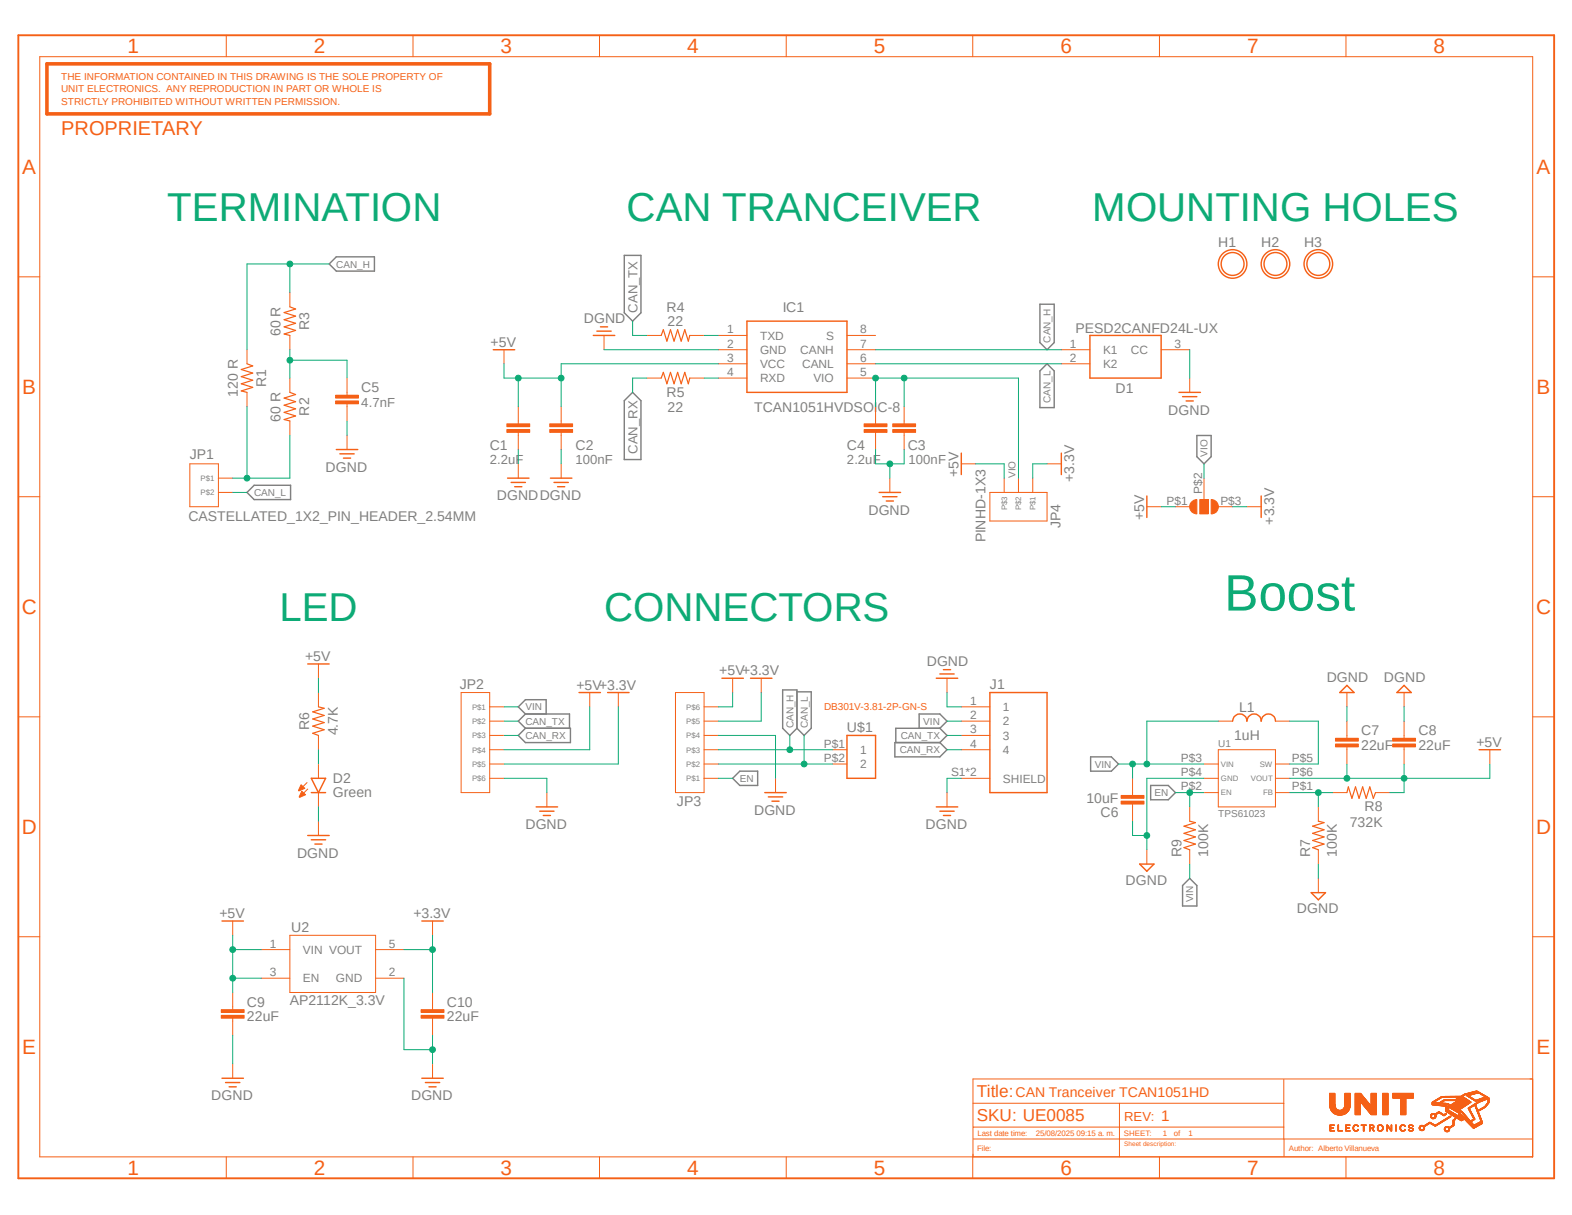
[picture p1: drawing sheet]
<svg xmlns="http://www.w3.org/2000/svg" width="279mm" height="216mm" viewBox="0 0 279 216" stroke-linecap="round" stroke-linejoin="round" font-family="sans-serif">
<defs><g id="words">
<text font-size="9.1" fill="#0dab76" x="217.6" y="108.5">Boost</text>
<g font-size="7.2" fill="#0dab76">
<text x="29.7" y="39.3">TERMINATION</text>
<text x="111.3" y="39.3">CAN TRANCEIVER</text>
<text x="194.1" y="39.3">MOUNTING HOLES</text>
<text x="49.7" y="110.4">LED</text>
<text x="107.4" y="110.4">CONNECTORS</text>
</g>
<g font-size="3.7" fill="#f56016">
<text x="22.6" y="9.5">1</text>
<text x="55.8" y="9.5">2</text>
<text x="89" y="9.5">3</text>
<text x="122.1" y="9.5">4</text>
<text x="155.3" y="9.5">5</text>
<text x="188.5" y="9.5">6</text>
<text x="221.7" y="9.5">7</text>
<text x="254.8" y="9.5">8</text>
<text x="3.9" y="30.9">A</text>
<text x="273.1" y="30.9">A</text>
<text x="3.9" y="70">B</text>
<text x="273.1" y="70">B</text>
<text x="3.9" y="109.1">C</text>
<text x="273" y="109.1">C</text>
<text x="3.9" y="148.3">D</text>
<text x="273" y="148.3">D</text>
<text x="3.9" y="187.3">E</text>
<text x="273.1" y="187.3">E</text>
<text x="22.6" y="208.8">1</text>
<text x="55.8" y="208.8">2</text>
<text x="89" y="208.8">3</text>
<text x="122.1" y="208.8">4</text>
<text x="155.3" y="208.8">5</text>
<text x="188.5" y="208.8">6</text>
<text x="221.7" y="208.8">7</text>
<text x="254.8" y="208.8">8</text>
</g>
<text font-size="3.6" fill="#f56016" x="10.9" y="24">PROPRIETARY</text>
<g font-size="3" fill="#f56016">
<text x="173.6" y="195">Title:</text>
<text x="173.6" y="199.2">SKU: UE0085</text>
</g>
<text font-size="2.7" fill="#f56016" x="206.4" y="199.2">1</text>
<g font-size="2.5" fill="#808080">
<text x="216.5" y="43.9">H1</text>
<text x="224.2" y="43.9">H2</text>
<text x="231.8" y="43.9">H3</text>
<text x="49.9" y="59.7" transform="rotate(-90 49.9 59.7)">60 R</text>
<text x="54.9" y="58.7" transform="rotate(-90 54.9 58.7)">R3</text>
<text x="103.8" y="57.4">DGND</text>
<text x="118.5" y="55.4">R4</text>
<text x="118.7" y="58">22</text>
<text x="139.1" y="55.4">IC1</text>
<text x="191.2" y="59.2">PESD2CANFD24L-UX</text>
<text x="87.2" y="61.6">+5V</text>
<text x="42.2" y="70.5" transform="rotate(-90 42.2 70.5)">120 R</text>
<text x="47.3" y="68.8" transform="rotate(-90 47.3 68.8)">R1</text>
<text x="64.2" y="69.7">C5</text>
<text x="118.5" y="70.6">R5</text>
<text x="198.3" y="69.9">D1</text>
<text x="49.9" y="74.9" transform="rotate(-90 49.9 74.9)">60 R</text>
<text x="54.9" y="73.9" transform="rotate(-90 54.9 73.9)">R2</text>
<text x="118.7" y="73.2">22</text>
<text x="134" y="73.2">TCAN1051HVDSOIC-8</text>
<text x="207.6" y="73.7">DGND</text>
<text x="33.7" y="81.5">JP1</text>
<text x="57.9" y="83.8">DGND</text>
<text x="87" y="79.9">C1</text>
<text x="102.3" y="79.9">C2</text>
<text x="150.5" y="79.9">C4</text>
<text x="161.3" y="79.9">C3</text>
<text x="88.3" y="88.9">DGNDDGND</text>
<text x="170.4" y="84.8" transform="rotate(-90 170.4 84.8)">+5V</text>
<text x="190.9" y="85.6" transform="rotate(-90 190.9 85.6)">+3.3V</text>
<text x="33.5" y="92.6">CASTELLATED_1X2_PIN_HEADER_2.54MM</text>
<text x="154.3" y="91.4">DGND</text>
<text x="188.5" y="93.9" transform="rotate(-90 188.5 93.9)">JP4</text>
<text x="203.4" y="92.4" transform="rotate(-90 203.4 92.4)">+5V</text>
<text x="226.4" y="93.2" transform="rotate(-90 226.4 93.2)">+3.3V</text>
<text x="175.2" y="96.4" transform="rotate(-90 175.2 96.4)">PINHD-1X3</text>
<text x="54.2" y="117.5">+5V</text>
<text x="164.7" y="118.4">DGND</text>
<text x="81.7" y="122.4">JP2</text>
<text x="102.4" y="122.6">+5V+3.3V</text>
<text x="127.8" y="120">+5V+3.3V</text>
<text x="175.9" y="122.4">J1</text>
<text x="235.8" y="121.2">DGND</text>
<text x="246" y="121.2">DGND</text>
<text x="54.9" y="129.8" transform="rotate(-90 54.9 129.8)">R6</text>
<text x="60" y="130.7" transform="rotate(-90 60 130.7)">4.7K</text>
<text x="150.5" y="130">U$1</text>
<text x="219.3" y="131.6">1uH</text>
<text x="220.2" y="126.5">L1</text>
<text x="241.9" y="130.7">C7</text>
<text x="252.1" y="130.7">C8</text>
<text x="241.9" y="133.2">22uF</text>
<text x="252.1" y="133.2">22uF</text>
<text x="262.4" y="132.7">+5V</text>
<text x="59.1" y="141.6">Green</text>
<text x="59.1" y="139.1">D2</text>
<text x="120.3" y="143.3">JP3</text>
<text x="193.1" y="142.6">10uF</text>
<text x="93.4" y="147.3">DGND</text>
<text x="134" y="144.8">DGND</text>
<text x="164.5" y="147.3">DGND</text>
<text x="195.6" y="145.2">C6</text>
<text x="239.9" y="146.9">732K</text>
<text x="242.5" y="144.1">R8</text>
<text x="52.8" y="152.4">DGND</text>
<text x="210" y="152.3" transform="rotate(-90 210 152.3)">R9</text>
<text x="214.8" y="152.3" transform="rotate(-90 214.8 152.3)">100K</text>
<text x="232.8" y="152.3" transform="rotate(-90 232.8 152.3)">R7</text>
<text x="237.6" y="152.3" transform="rotate(-90 237.6 152.3)">100K</text>
<text x="200.1" y="157.2">DGND</text>
<text x="39" y="163.2">+5V</text>
<text x="51.8" y="165.7">U2</text>
<text x="73.5" y="163.2">+3.3V</text>
<text x="230.5" y="162.3">DGND</text>
<text x="43.9" y="178.9">C9</text>
<text x="51.5" y="178.6">AP2112K_3.3V</text>
<text x="79.4" y="178.9">C10</text>
<text x="43.9" y="181.4">22uF</text>
<text x="79.4" y="181.4">22uF</text>
<text x="37.5" y="195.5">DGND</text>
<text x="73.1" y="195.5">DGND</text>
</g>
<text font-size="2.5" fill="#f56016" x="180.5" y="194.9">CAN Tranceiver TCAN1051HD</text>
<g font-size="2.3" fill="#808080">
<text x="113.3" y="55.6" transform="rotate(-90 113.3 55.6)">CAN_TX</text>
<text x="64.2" y="72.3">4.7nF</text>
<text x="87" y="82.4">2.2uF</text>
<text x="102.3" y="82.4">100nF</text>
<text x="113.3" y="80.6" transform="rotate(-90 113.3 80.6)">CAN_RX</text>
<text x="150.5" y="82.4">2.2uF</text>
<text x="161.5" y="82.4">100nF</text>
</g>
<text font-size="2.3" fill="#f56016" x="199.8" y="199.1">REV:</text>
<g font-size="2.1" fill="#808080">
<text x="129.2" y="59.2">1</text>
<text x="152.9" y="59.2">8</text>
<text x="129.2" y="61.8">2</text>
<text x="129.2" y="64.3">3</text>
<text x="135.1" y="60.4">TXD</text>
<text x="135.1" y="62.9">GND</text>
<text x="135.1" y="65.4">VCC</text>
<text x="142.2" y="62.9">CANH</text>
<text x="142.6" y="65.4">CANL</text>
<text x="146.8" y="60.4">S</text>
<text x="152.9" y="61.8">7</text>
<text x="152.9" y="64.3">6</text>
<text x="190.2" y="61.8">1</text>
<text x="190.2" y="64.3">2</text>
<text x="196" y="62.9">K1</text>
<text x="196" y="65.4">K2</text>
<text x="201" y="62.9">CC</text>
<text x="208.7" y="61.8">3</text>
<text x="129.2" y="66.8">4</text>
<text x="135.1" y="67.9">RXD</text>
<text x="144.6" y="67.9">VIO</text>
<text x="152.9" y="66.8">5</text>
<text x="207.3" y="89.7">P$1</text>
<text x="213.7" y="87.7" transform="rotate(-90 213.7 87.7)">P$2</text>
<text x="216.9" y="89.7">P$3</text>
<text x="172.4" y="125.2">1</text>
<text x="172.4" y="127.8">2</text>
<text x="172.4" y="130.3">3</text>
<text x="178.3" y="126.4">1</text>
<text x="178.3" y="128.9">2</text>
<text x="178.3" y="131.4">3</text>
<text x="146.4" y="132.8">P$1</text>
<text x="146.4" y="135.4">P$2</text>
<text x="152.9" y="134">1</text>
<text x="152.9" y="136.5">2</text>
<text x="169" y="137.9">S1*2</text>
<text x="172.4" y="132.8">4</text>
<text x="178.3" y="134">4</text>
<text x="209.9" y="135.4">P$3</text>
<text x="209.9" y="137.9">P$4</text>
<text x="229.6" y="137.9">P$6</text>
<text x="229.6" y="135.4">P$5</text>
<text x="178.3" y="139.1">SHIELD</text>
<text x="209.9" y="140.5">P$2</text>
<text x="229.6" y="140.5">P$1</text>
<text x="48" y="168.4">1</text>
<text x="48" y="173.5">3</text>
<text x="53.8" y="169.5">VIN VOUT</text>
<text x="69.1" y="168.4">5</text>
<text x="69.1" y="173.5">2</text>
<text x="53.8" y="174.6">EN</text>
<text x="59.7" y="174.6">GND</text>
</g>
<g font-size="1.8" fill="#f56016">
<text x="10.9" y="14.1">THE INFORMATION CONTAINED IN THIS DRAWING IS THE SOLE PROPERTY OF</text>
<text x="10.9" y="16.4">UNIT ELECTRONICS. ANY REPRODUCTION IN PART OR WHOLE IS</text>
<text x="10.9" y="18.7">STRICTLY PROHIBITED WITHOUT WRITTEN PERMISSION.</text>
<text x="146.5" y="126.2">DB301V-3.81-2P-GN-S</text>
</g>
<g font-size="1.8" fill="#808080">
<text x="59.8" y="47.5">CAN_H</text>
<text x="186.7" y="60.9" transform="rotate(-90 186.7 60.9)">CAN_H</text>
<text x="186.7" y="71.6" transform="rotate(-90 186.7 71.6)">CAN_L</text>
<text x="214.6" y="81.2" transform="rotate(-90 214.6 81.2)">VIO</text>
<text x="45.2" y="88.1">CAN_L</text>
<text x="180.5" y="85" transform="rotate(-90 180.5 85)">VIO</text>
<text x="93.4" y="128.8">CAN_TX</text>
<text x="93.4" y="131.3">CAN_RX</text>
<text x="93.4" y="126.2">VIN</text>
<text x="141" y="129.4" transform="rotate(-90 141 129.4)">CAN_H</text>
<text x="143.6" y="129.4" transform="rotate(-90 143.6 129.4)">CAN_L</text>
<text x="160.1" y="131.3">CAN_TX</text>
<text x="164.1" y="128.8">VIN</text>
<text x="159.9" y="133.9">CAN_RX</text>
<text x="194.6" y="136.4">VIN</text>
<text x="216.5" y="132.7">U1</text>
<text x="131.5" y="138.9">EN</text>
<text x="205.2" y="141.5">EN</text>
<text x="216.5" y="145.2">TPS61023</text>
<text x="212.1" y="160.3" transform="rotate(-90 212.1 160.3)">VIN</text>
</g>
<g font-size="1.4" fill="#808080">
<text x="35.6" y="85.5">P$1</text>
<text x="35.6" y="88">P$2</text>
<text x="179" y="90.7" transform="rotate(-90 179 90.7)">P$3</text>
<text x="181.5" y="90.7" transform="rotate(-90 181.5 90.7)">P$2</text>
<text x="184.1" y="90.7" transform="rotate(-90 184.1 90.7)">P$1</text>
<text x="83.9" y="126.1">P$1</text>
<text x="83.9" y="128.6">P$2</text>
<text x="83.9" y="131.2">P$3</text>
<text x="122" y="131.2">P$4</text>
<text x="122" y="128.6">P$5</text>
<text x="122" y="126.1">P$6</text>
<text x="83.9" y="133.7">P$4</text>
<text x="83.9" y="136.3">P$5</text>
<text x="122" y="136.3">P$2</text>
<text x="122" y="133.7">P$3</text>
<text x="217" y="136.3">VIN</text>
<text x="223.9" y="136.3">SW</text>
<text x="83.9" y="138.8">P$6</text>
<text x="122" y="138.8">P$1</text>
<text x="217" y="138.8">GND</text>
<text x="217" y="141.3">EN</text>
<text x="222.3" y="138.8">VOUT</text>
<text x="224.5" y="141.3">FB</text>
</g>
<g font-size="1.4" fill="#f56016">
<text x="173.7" y="201.9">Last date time:</text>
<text x="184.1" y="201.9">25/08/2025 09:15 a. m.</text>
<text x="199.8" y="201.8">SHEET:</text>
<text x="206.7" y="201.9">1</text>
<text x="208.7" y="201.9">of</text>
<text x="211.2" y="201.9">1</text>
<text x="173.6" y="204.6">File:</text>
<text x="229.1" y="204.5">Author: Alberto Villanueva</text>
</g>
<text font-size="1.1" fill="#f56016" x="199.8" y="203.7">Sheet description:</text>
</g></defs>
<path d="M2.8 5.9l273.8 204M276.6 5.9l-273.8 204" fill="none" stroke="#fff" stroke-width=".18"/>
<g fill="none" stroke="#808080" stroke-width=".25">
<path d="M58.5 46.9l1.3-1.3h6.7v2.6h-6.7zM111 45.4h2.9v10.2l-1.5 1.5-1.4-1.5zM184.8 54.1h2.6v6.8l-1.3 1.2-1.3-1.2zM112.4 69.7l1.5 1.5v10.5h-2.9v-10.5zM186.1 64.6l1.3 1.3v6.5h-2.6v-6.5zM212.7 77.4h2.6v3.8l-1.3 1.2-1.3-1.2zM43.9 87.5l1.3-1.3h6.4v2.6h-6.4zM93.4 129.4h8v2.6h-8l-1.3-1.3zM93.4 126.9l-1.3 1.2 1.3 1.3M93.4 126.9h7.8v2.5M93.4 126.9l-1.3-1.3 1.3-1.3h3.7v2.6M131.5 137h3.2v2.6h-3.2l-1.3-1.3z"/>
<path d="M139.1 122.6h2.5v6.8l-1.2 1.3-1.3-1.3zM141.6 122.9h2.6v6.5l-1.3 1.3-1.3-1.3M159 132h8l1.3 1.2-1.3 1.3h-8zM163.4 129.4v-2.5h3.6l1.3 1.2-1.3 1.3M167 129.4l1.3 1.3-1.3 1.3M167 129.4h-7.8v2.6M193.8 134.5h3.7l1.3 1.3-1.3 1.2h-3.7zM204.5 139.6h3.1l1.3 1.2-1.3 1.3h-3.1zM211.5 156.1l1.2 1.3v3.6h-2.5v-3.6z"/>
</g>
<path d="M132.8 57.1h17.7v12.6h-17.7z" fill="none" stroke="#f56016" stroke-width=".25"/>
<path d="M127.7 59.6h5.1M150.5 59.6h5.1M127.7 62.1h5.1M127.7 64.6h5.1M127.7 67.2h5.1M150.5 62.1h5.1M150.5 64.6h5.1M150.5 67.2h5.1" fill="none" stroke="#f56016" stroke-width=".18"/>
<path d="M97.7 76.3h4.1v.5h-4.1z" fill-rule="evenodd" fill="#f56016"/>
<path d="M97.7 76.3h4.1v.5h-4.1z" fill="none" stroke="#f56016" stroke-width=".18"/>
<path d="M97.7 75.3h4.1v.5h-4.1z" fill-rule="evenodd" fill="#f56016"/>
<path d="M97.7 75.3h4.1v.5h-4.1zM99.7 72.3v3M99.7 76.8v3.1" fill="none" stroke="#f56016" stroke-width=".18"/>
<path d="M153.6 76.3h4v.5h-4z" fill-rule="evenodd" fill="#f56016"/>
<path d="M153.6 76.3h4v.5h-4z" fill="none" stroke="#f56016" stroke-width=".18"/>
<path d="M153.6 75.3h4v.5h-4z" fill-rule="evenodd" fill="#f56016"/>
<path d="M153.6 75.3h4v.5h-4zM155.6 72.3v3M155.6 76.8v3.1" fill="none" stroke="#f56016" stroke-width=".18"/>
<path d="M90.1 76.3h4v.5h-4z" fill-rule="evenodd" fill="#f56016"/>
<path d="M90.1 76.3h4v.5h-4z" fill="none" stroke="#f56016" stroke-width=".18"/>
<path d="M90.1 75.3h4v.5h-4z" fill-rule="evenodd" fill="#f56016"/>
<path d="M90.1 75.3h4v.5h-4zM92.1 72.3v3M92.1 76.8v3.1" fill="none" stroke="#f56016" stroke-width=".18"/>
<path d="M158.7 76.3h4v.5h-4z" fill-rule="evenodd" fill="#f56016"/>
<path d="M158.7 76.3h4v.5h-4z" fill="none" stroke="#f56016" stroke-width=".18"/>
<path d="M158.7 75.3h4v.5h-4z" fill-rule="evenodd" fill="#f56016"/>
<g fill="none" stroke="#f56016" stroke-width=".18">
<path d="M51.5 52v2.5M51.5 59.6v2.5M43.9 62.1v2.5M43.9 69.7v2.6M51.5 67.2v2.5M51.5 74.8v2.5M89.6 62.1v2.5M158.7 75.3h4v.5h-4zM160.7 72.3v3M160.7 76.8v3.1M188.6 62.1h5.1M188.6 64.6h5.1"/>
<path d="M206.4 62.1h5.1M33.7 82.4h5.1v7.6h-5.1zM38.8 85h2.6M38.8 87.5h2.6"/>
</g>
<path d="M193.7 59.6h12.7v7.6h-12.7zM87.7 62.1h3.8" fill="none" stroke="#f56016" stroke-width=".25"/>
<path d="M51.5 54.5l1 .4-2 .6 2 .7-2 .6 2 .6-2 .7 2 .6-2 .7 1 .2M43.9 64.6l1 .4-2 .7 2 .6-2 .6 2 .7-2 .6 2 .6-2 .7 1 .2M51.5 69.7l1 .4-2 .6 2 .7-2 .6 2 .6-2 .7 2 .6-2 .6 1 .3" fill="none" stroke="#f56016" stroke-width=".21"/>
<path d="M59.6 71.2h4.1v.6h-4.1z" fill-rule="evenodd" fill="#f56016"/>
<path d="M59.6 71.2h4.1v.6h-4.1z" fill="none" stroke="#f56016" stroke-width=".18"/>
<path d="M59.6 70.2h4.1v.5h-4.1z" fill-rule="evenodd" fill="#f56016"/>
<g fill="none" stroke="#f56016" stroke-width=".18">
<path d="M7.1 10.1h265.3v195.5h-265.3zM40.2 6.3v3.8M73.4 6.3v3.8M106.6 6.3v3.8M139.7 6.3v3.8M172.9 6.3v3.8M206.1 6.3v3.8M239.2 6.3v3.8M3.3 49.2h3.8M107.4 59.6v2.5M115 59.6h2.5M122.6 59.6h2.5"/>
<path d="M272.4 49.2h3.8M59.6 70.2h4.1v.5h-4.1zM61.7 67.2v3M61.7 71.8v3M61.7 77.3v2.6M115 67.2h2.5M122.6 67.2h2.5M211.5 67.2v2.5M3.3 88.3h3.8M92.1 82.4v2.6M99.7 82.4v2.6M158.2 85v2.5"/>
<path d="M186.1 82.4h2.5M272.4 88.3h3.8M3.3 127.4h3.8M54.6 139.1l-1.4 1.4M56.6 135.8v2.5M82 123.1h5v17.7h-5zM87 125.6h2.6M87 128.1h2.6M87 130.7h2.6M87 133.2h2.6M87 138.3h2.6M87 135.8h2.6"/>
<path d="M104.8 123.1v2.5M109.9 123.1v2.5M120.1 123.1h5v17.7h-5zM125.1 125.6h2.6M125.1 128.1h2.6M125.1 130.7h2.6M125.1 133.2h2.6M125.1 138.3h2.6M125.1 135.8h2.6M130.2 120.5v2.6M135.3 120.5v2.6M137.8 138.3v2.5"/>
<path d="M148 133.2h2.5M148 135.8h2.5M168.3 120.5v2.6M170.9 125.6h5M170.9 128.1h5M170.9 130.7h5M170.9 133.2h5M170.9 138.3h5M272.4 127.4h3.8M54.7 140.2l-1.4 1.4M56.6 140.8v2.6M97.2 140.8v2.6"/>
<path d="M168.3 140.8v2.6M3.3 166.5h3.8M272.4 166.5h3.8M172.9 196h55.3M199 196v9.6M228.2 191.8v10.6M236.3 196h.9M236.3 196.2h.9M236.3 196.1h.9M236.3 195.9h.9M236.3 195.8h.9M236.3 195.7h.9"/>
<path d="M236.3 195.6h.9M236.3 195.5h.9M236.3 195.4h.9M236.3 195.3h.9M236.3 195.2h.9M236.3 195.1h.9M236.3 195h.9M236.3 194.9h.9M236.3 194.8h.9M236.3 194.7h.9M236.3 194.6h.9M236.3 194.5h.9"/>
<path d="M236.3 194.4h.9M236.3 194.3h.9M236.3 196.6h1M236.3 196.5h1M236.3 196.4h1M236.3 196.3h1M236.4 200h.8M236.4 199.9h.8M236.4 196.8h1M236.4 196.7h1M236.4 196.7h.9M236.4 197h1.1"/>
<path d="M236.4 196.9h1M236.5 197.1h1M236.5 197h1M236.5 197.1h1.2M236.5 197.1h1.1M236.6 197.3h1.4M236.6 197.2h1.2M236.6 197.2h1.1M236.6 197.4h3.1M236.6 197.3h3.1M236.6 197.4h3M236.7 197.4h2.9"/>
<path d="M236.7 197.5h2.9M236.8 197.6h2.7M236.9 197.7h2.5M237 197.8h2.3M237.1 197.9h2.1M237.2 197.9h1.9M237.2 198h1.9M237.3 198h1.7M237.4 198h1.5M237.5 198.1h1.3M237.7 198.1h.9M237.8 200h.1"/>
<path d="M237.8 199.9h.1M237.9 198.2h.5M238.3 197.3h.1M238.3 197.3h1.4M238.5 197.2h1.3M238.6 197.2h1.2M238.6 197.1h1.2M238.7 197.1h1.1M238.8 197h1.1M238.8 196.9h1.1M238.9 196.9h1M238.9 196.8h1"/>
<path d="M239 196.7h.9M239 196.6h1M239 196.5h1M239.1 196h.9M239.1 196.5h.9M239.1 196.4h.9M239.1 196.3h.9M239.1 196.2h.9M239.1 196.1h.9M239.1 195.9h.9M239.1 195.8h.9M239.1 195.7h.9"/>
<path d="M239.1 195.6h.9M239.1 195.5h.9M239.1 195.4h.9M239.1 195.3h.9M239.1 195.2h.9M239.1 195.1h.9M239.1 195h.9M239.1 194.9h.9M239.1 194.8h.9M239.1 194.7h.9M239.1 194.6h.9M239.1 194.5h.9"/>
<path d="M239.1 194.4h.9M239.1 194.3h.9M239.2 200h.7M239.2 199.9h.7M240.6 200h.3M240.7 199.9h.6M240.8 199.9h.4M240.9 196h.9M240.9 198.1h.9M240.9 198h.9M240.9 197.9h.9M240.9 197.8h.9"/>
<path d="M240.9 197.7h.9M240.9 197.6h.9M240.9 197.5h.9M240.9 197.4h.9M240.9 197.3h.9M240.9 197.2h.9M240.9 197.1h.9M240.9 197h.9M240.9 196.9h.9M240.9 196.8h.9M240.9 196.7h.9M240.9 196.6h.9"/>
<path d="M240.9 196.5h.9M240.9 196.4h.9M240.9 196.3h.9M240.9 196.2h.9M240.9 196.1h.9M240.9 195.9h.9M240.9 195.8h2.2M240.9 195.7h2.1M240.9 195.6h2M240.9 195.5h2M240.9 195.5h1.9M240.9 195.4h1.8"/>
<path d="M240.9 195.3h1.8M240.9 195.2h1.7M240.9 195.2h1.6M240.9 195.1h1.6M240.9 195h1.5M240.9 194.9h1.5M240.9 194.9h1.4M240.9 194.8h1.4M240.9 194.7l1.3 .1M240.9 194.7h1.2M240.9 194.6h1.2M240.9 194.5h1.1"/>
<path d="M240.9 194.4h1M240.9 194.3h1M240.9 194.3h.9M241.1 200h.2M241.9 195.9h1.2M241.9 200h.9M241.9 199.9h.9M241.9 196h1.3M241.9 195.9h1.3M242 196h1.2M242 196h1.3M242.1 196.1h1.2"/>
<path d="M242.1 196.2h1.3M242.2 196.3h1.3M242.3 196.3h1.2M242.3 196.4h1.3M242.4 196.5h1.2M242.4 196.4h1.2M242.4 196.5h2.2M242.4 196.6h2.2M242.5 196.7h2.1M242.5 196.6h2.1M242.6 196.7h2M242.6 196.8h2"/>
<path d="M242.7 196.8h1.9M242.7 196.9h1.9M242.8 197h1.8M242.9 197.1h1.7M243 197.2h1.6M243 197.1h1.6M243 197.3h1.6M243.1 197.3h1.5M243.1 197.4h1.5M243.2 197.4h1.4M243.2 197.5h1.4M243.3 197.6h1.3"/>
<path d="M243.3 197.7h1.3M243.4 200h.7M243.4 199.9h.7M243.4 199.9h.6M243.4 197.7h1.2M243.5 197.8h1.1M243.5 197.9h1.1M243.6 197.9h1M243.6 198h1M243.7 198h.9M243.7 196h.9M243.7 198.1h.9"/>
<path d="M243.7 196.5h.9M243.7 196.4h.9M243.7 196.3h.9M243.7 196.2h.9M243.7 196.1h.9M243.7 195.9h.9M243.7 195.8h.9M243.7 195.7h.9M243.7 195.6h.9M243.7 195.5h.9M243.7 195.4h.9M243.7 195.3h.9"/>
<path d="M243.7 195.2h.9M243.7 195.1h.9M243.7 195h.9M243.7 194.9h.9M243.7 194.8h.9M243.7 194.7h.9M243.7 194.6h.9M243.7 194.5h.9M243.7 194.4h.9M243.7 194.3h.9M243.9 199.9h.1M245 200h.2"/>
<path d="M245 199.9h.6M245.1 199.9h.4M245.2 199.9h.1M245.4 199.9h.1M245.4 200h.3M245.7 196h1M245.7 198.1h1M245.7 198h1M245.7 197.9h1M245.7 197.8h1M245.7 197.7h1M245.7 197.6h1"/>
<path d="M245.7 197.5h1M245.7 197.4h1M245.7 197.3h1M245.7 197.2h1M245.7 197.1h1M245.7 197h1M245.7 196.9h1M245.7 196.8h1M245.7 196.7h1M245.7 196.6h1M245.7 196.5h1M245.7 196.4h1"/>
<path d="M245.7 196.3h1M245.7 196.2h1M245.7 196.1h1M245.7 195.9h1M245.7 195.8h1M245.7 195.7h1M245.7 195.6h1M245.7 195.5h1M245.7 195.4h1M245.7 195.3h1M245.7 195.2h1M245.7 195.1h1"/>
<path d="M245.7 195h1M245.7 194.9h1M245.7 194.8h1M245.7 194.7h1M245.7 194.6h1M245.7 194.5h1M245.7 194.4h1M245.7 194.3h1M246.5 200h.2M246.5 199.9h.1M247.3 200h.1M247.3 199.9h.1"/>
<path d="M247.6 195.1h3.6M247.6 195h3.6M247.6 194.9h3.6M247.6 194.8h3.6M247.6 194.7h3.6M247.6 194.6h3.6M247.6 194.5h3.6M247.6 194.4h3.6M247.6 194.3h3.6M248.1 200h.1M248.1 199.9h.1M248.9 196h1"/>
<path d="M248.9 198.1h1M248.9 198h1M248.9 197.9h1M248.9 197.8h1M248.9 197.7h1M248.9 197.6h1M248.9 197.5h1M248.9 197.4h1M248.9 197.3h1M248.9 197.2h1M248.9 197.1h1M248.9 197h1"/>
<path d="M248.9 196.9h1M248.9 196.8h1M248.9 196.7h1M248.9 196.6h1M248.9 196.5h1M248.9 196.4h1M248.9 196.3h1M248.9 196.2h1M248.9 196.1h1M248.9 195.9h1M248.9 195.8h1M248.9 195.7h1"/>
<path d="M248.9 195.6h1M248.9 195.5h1M248.9 195.4h1M248.9 195.3h1M248.9 195.2h1M249 200h.2M249 199.9h.6M249.1 199.9h.5M249.2 199.9h.1M249.4 199.9h.1M249.5 200h.2M250.4 200h.2"/>
<path d="M250.5 199.9h.5M250.6 199.9h.4M250.9 200h.2M252.6 200h.3M252.6 200h.1M252.8 200h.1M253.2 200h.3M253.3 199.9h.3M253.3 199.9h.4M253.4 199.9h.3M253.5 199.8h.3M253.6 199.7h.4"/>
<path d="M253.7 199.7h.3M253.7 199.6h.3M253.8 199.6h.7M253.9 199.6h.5M254 199.5h.3M254.1 199.4h.1M254.3 199.6h.3M254.3 198.4h.1M254.3 198.3h.1M254.3 198.2h.1M254.3 198.2h.2M254.3 198.1h.2"/>
<path d="M254.3 199.7h.3M254.3 198.5h.2M254.3 198.1h.3M254.3 198h.3M254.3 198.6h.3M254.4 198h1M254.4 199.7h.3M254.4 198.7h.7M254.4 198.6h.2M254.5 199.8h.3M254.5 198.7h.6M254.5 197.9h.5"/>
<path d="M254.5 198.8h.5M254.6 196h.1M254.6 196.3h1.6M254.6 196.3h1.2M254.6 196.3h.7M254.6 196.2h.3M254.6 196.2h.1M254.6 196.1h.1M254.6 196h1.9M254.6 196h1.5M254.6 195.9h1M254.6 195.9h.5"/>
<path d="M254.6 197.9h.3M254.6 195.8h.3M254.6 199.9h.4M254.6 198.8h.3M254.6 195.8h.4M254.6 198.8h.1M254.7 199.9h.3M254.7 195.7h.4M254.8 199.9h.6M254.8 200h.6M254.8 198h.5M254.8 198.6h.3"/>
<path d="M254.9 196.4h1.6M254.9 198.1h.3M254.9 195.6h.4M254.9 198.6h.2M255 198.1h.2M255 198.5h.2M255 196l2 .1M255 198.2h.2M255 195.6h.3M255 196.4h.1M255.1 195.5h.3M255.1 198.5h.1"/>
<path d="M255.1 198.4h.1M255.1 198.3h.1M255.1 198.2h.1M255.1 196.4h.1M255.1 195.5h.4M255.2 199.9h.3M255.2 197.9h.3M255.2 195.7h-.4M255.2 195.5h.3M255.2 199.9h.4M255.3 197.8h.3M255.3 196.4h1.7"/>
<path d="M255.3 195.4h.3M255.3 199.8h.4M255.3 196.3h.1M255.3 196l.1 .1M255.4 197.8h.3M255.4 195.4h.3M255.4 199.8h.3M255.4 196.3h.1M255.4 197.7h.7M255.4 195.3h.3M255.4 199.7h.4M255.4 196l.1 .1"/>
<path d="M255.5 197.7h.5M255.5 195.3h.3M255.5 199.7h.4M255.6 197.7h.3M255.6 195.2h.3M255.6 197.6h.3M255.6 196.1h1.7M255.6 199.6h.3M255.7 197.6h.2M255.7 195.2h.2M255.7 199.6h.3M255.7 195.2h.3"/>
<path d="M255.7 196.5h1.4M255.7 199.6h.4M255.7 197.5l.1 .1M255.7 195.9v.1M255.8 195.1h.3M255.8 199.5h.3M255.9 197.8h.3M255.9 195.9h.3M255.9 195.1h.3M255.9 199.5h.3M255.9 195h.3M255.9 199.4h.3"/>
<path d="M256 197.9h.3M256 195.8h.3M256 195h.7M256 199.4h.3M256 197.9h.4M256 196.1h1.4M256.1 195.8h.3M256.1 194.9h3.7M256.1 199.3h.3M256.1 198h.3M256.1 196.5h.1M256.2 196.5h.9"/>
<path d="M256.2 195.7h.3M256.2 199.3h.3M256.2 198h.3M256.2 194.9h3.7M256.3 198.1h.6M256.4 198.1h.5M256.4 195.6h.3M256.4 199.2h.3M256.4 196.2h1.1M256.4 195.6h2.3M256.4 199.1h.4M256.4 196.4h.1"/>
<path d="M256.5 198.2h.3M256.5 196.6h.6M256.5 195.5h2.3M256.5 199.1h.3M256.5 196.2h.1M256.6 195.5h2.2M256.6 199.1h.3M256.6 198.2h.1M256.6 195.7h-.4M256.6 195.5h2.3M256.6 199.2l-.4 .1M256.6 199h.4"/>
<path d="M256.6 198.2v.1M256.7 196.2h.1M256.7 198h.3M256.7 199h.3M256.8 198h.2M256.8 198.9h.3M256.8 198h.3M256.8 194.8h3.2M256.8 198.9h.4M256.9 197.9h.2M256.9 198.8h.4M256.9 197.4l.4 .1"/>
<path d="M256.9 197.4h.2M256.9 197.3h.2M256.9 197.2h.2M256.9 197.1h.2M256.9 197h.2M256.9 196.9h.2M256.9 196.8h.2M256.9 196.7h.2M256.9 196.6h.2M256.9 196l.1 .1M257 197.8l-.1 .1M257 197.5h.3"/>
<path d="M257 196.2h.6M257 198.8h.3M257 198.8h.4M257.1 197.6h.3M257.1 198.7h.3M257.2 197.6h.3M257.2 198.7h.3M257.2 197.7h.4M257.3 196.3h.3M257.3 198.6h.3M257.3 197.7h.3M257.3 197.4h.4"/>
<path d="M257.3 197.4h.3M257.3 197.3h.3M257.3 197.3h.2M257.3 197.2h.2M257.3 197.1h.2M257.3 197h.2M257.3 196.9h.2M257.3 196.8h.2M257.3 196.8h.5M257.3 196.7h.5M257.3 196.7h.4M257.3 196.6h.3"/>
<path d="M257.3 196.6h.2M257.3 196.5h.1M257.3 196.3h.4M257.3 196.5l.1 .1M257.4 197.7h.3M257.4 198.5h.3M257.4 197.8h.4M257.4 197.4l.5 .1M257.4 196.3h.4M257.5 198.5h.3M257.5 197.8h.4M257.5 196.4h.4"/>
<path d="M257.5 198.5h.4M257.6 197.5h.3M257.6 196.8h.3M257.6 196.4h.3M257.6 197.9h.3M257.6 198.4h.3M257.6 197.9h.4M257.6 197.6h.4M257.6 196.8h.4M257.6 196.5h.4M257.7 198.4h.2M257.7 198h.3"/>
<path d="M257.7 197.6h.4M257.7 196.9h.3M257.7 196.5h.4M257.8 198h.3M257.8 197.7h.3M257.8 196.9h.3M257.8 198.3v.1M257.8 196.6h.4M257.9 198h.2M257.9 197.7h.3M257.9 197h.3M257.9 198.1h.4"/>
<path d="M257.9 197.7h.4M257.9 197h.4M257.9 196.6h.4M258 196.3h.4M258 198.1h.3M258 197.8h.3M258 197.1h.4M258 196.7h.4M258 196.3h.3M258.1 198.2h.3M258.1 197.8h.3M258.1 196.3h.3"/>
<path d="M258.1 196.2h.3M258.1 197.1h.3M258.1 196.7h.3M258.1 196.2h.6M258.1 200h.3M258.1 197.9h.4M258.1 197.1h.4M258.1 196.4h.4M258.1 198.2h.4M258.2 196.8h.3M258.2 196.4h.4M258.2 196.1h.5"/>
<path d="M258.2 198.2h.3M258.2 199.9h.2M258.2 197.9h.3M258.2 197.2h.4M258.3 199.9h.1M258.3 198h.4M258.3 196.8h.3M258.3 196.1h.3M258.3 199.8h.1M258.3 199.7h.1M258.3 199.6h.1M258.3 199.5h.1"/>
<path d="M258.3 199.4h.1M258.3 199.3h.1M258.3 199.2h.1M258.3 199.1h.1M258.3 199.1h.2M258.3 199h.3M258.3 198.3h.3M258.3 196h.4M258.3 197.2h.4M258.3 196.5h.4M258.3 198.3l.4 .1M258.4 198h.3"/>
<path d="M258.4 197.3h.3M258.4 196.8h.3M258.4 196.5h.3M258.4 199h.3M258.4 196.9h.3M258.4 196h.3M258.4 198.9h.3M258.4 198h.4M258.4 197.3h.4M258.4 196.6h.5M258.4 196.2h.4M258.4 196h.7"/>
<path d="M258.5 198.1h.4M258.5 196.9h.3M258.5 198.9h.2M258.5 198.4h.3M258.5 197.4h.4M258.5 196.3h.4M258.5 195.9h.5M258.5 198.8h.2M258.5 198.5h.4M258.6 198.1h.3M258.6 197.4h.3M258.6 197h.3"/>
<path d="M258.6 196.3h.4M258.6 198.8h.1M258.6 196.6h.4M258.6 195.9h.3M258.6 198.5h.4M258.7 198.2h.3M258.7 197.4l.4 .1M258.7 197h.3M258.7 196.7h.3M258.7 196.3h.3M258.7 195.8h.3M258.7 195.4h.3"/>
<path d="M258.7 197.1h.4M258.7 198.5h.3M258.7 198.2h.4M258.7 196.4h.4M258.7 198.6h.4M258.8 197.1h.4M258.8 196.7h.3M258.8 195.7h.6M258.8 195.3h.3M258.8 198.2h.3M258.8 197.5h.4M258.8 196.8h.4"/>
<path d="M258.8 196.4h.4M258.8 196h.4M258.8 198.6h.4M258.9 197.6h.3M258.9 197.1h.3M258.9 195.7h.5M258.9 195.3h.3M258.9 198.3h.3M258.9 196h.3M258.9 197.2h.4M258.9 196.8h.4M258.9 196.5h.3"/>
<path d="M258.9 195.2h.3M258.9 198.7h.3M258.9 198.3l.6 .1M259 197.6h.3M259 196.1h.3M259 198.7h.3M259 196.5h.3M259 195.6h.3M259 195.2h.3M259 197.7h.4M259 197.2h.4M259 196.8h.4"/>
<path d="M259 196.6h.5M259 196.1h.4M259 195.6h.7M259 195.2h.4M259 198.8h.4M259.1 197.7h.4M259.1 197.3h.3M259.1 196.9h.3M259.1 196.2h.4M259.1 198.4h.4M259.1 195.5h.5M259.1 198.8h.3"/>
<path d="M259.2 197.7h.3M259.2 197.3h.3M259.2 196.9h.6M259.2 196.2h.3M259.2 195.8h.3M259.2 195.1h.3M259.2 198.8h.3M259.2 198.5h.3M259.2 196.6h.3M259.2 195.5h.3M259.2 197.8h.3M259.2 197.4h.4"/>
<path d="M259.2 197h.6M259.2 196.3h.4M259.2 198.9h.4M259.3 196.7h.3M259.3 196.3h.4M259.3 195.9h.3M259.3 195h.3M259.3 198.5h.2M259.3 198.2h.2M259.3 198.1h.2M259.3 198h.2M259.3 197.9h.2"/>
<path d="M259.3 197.8h.2M259.3 197.4h.4M259.3 197h.4M259.3 195.4h.3M259.3 195h.4M259.3 198.9h.9M259.3 198.3h.2M259.4 197.4l.4 .1M259.4 197.1h.2M259.4 196.7h.3M259.4 195.9h.3M259.4 199h.7"/>
<path d="M259.4 198.6h.1M259.4 196.8h.7M259.4 196.3h.3M259.4 195.4h.7M259.5 196.4h.3M259.5 196h.3M259.5 195.6h.3M259.5 195.3h.5M259.5 199h.6M259.5 198.6v.1M259.5 196.8h.5M259.5 195.7h.4"/>
<path d="M259.5 195.3h.4M259.5 197.5h.4M259.5 197.1h.1M259.5 196.4h.4M259.5 199.1h.5M259.6 196h.3M259.6 196.9h.3M259.6 196.8h.3M259.6 195.2h.3M259.6 199.1h.3M259.6 197.6h.3M259.6 196.5h.3"/>
<path d="M259.7 198.2h.1M259.7 198.1h.1M259.7 196.5h.3M259.7 196.1h.3M259.7 195.7h.3M259.7 195.2h.3M259.7 199.1h.1M259.7 198.9h.1M259.7 198.8h.1M259.7 198.7h.1M259.7 198.6h.1M259.7 198.5h.1"/>
<path d="M259.7 198.4h.4M259.7 198.3h.3M259.7 198.2h.2M259.7 198v.1M259.7 197.6h.3M259.7 196.1h.4M259.7 195.8h.4M259.7 195.2h.4M259.7 199.1l.1 .1M259.8 196.6h.6M259.8 197.7h.3M259.8 197.7h.2"/>
<path d="M259.8 196.7h.3M259.8 196.2h.3M259.8 195.8h.3M259.8 195.4h.3M259.8 195.1h.5M259.8 194.7h.4M259.9 197.8h.2M259.9 196.7h.3M259.9 196.6h.4M259.9 196.2h.3M259.9 195.9h.3M259.9 195.5h.3"/>
<path d="M259.9 198.5h.2M259.9 196.3h.3M259.9 195.9h.4M259.9 195h.4M259.9 194.6h.3M259.9 198.9h.6M259.9 198.5h.3M260 197.9h.2M260 196.3h.3M260 195.5h.3M260 194.6h.3M260 198.8h.5"/>
<path d="M260 198.5h.2M260 196h.3M260 195h.2M260 198.6h.3M260.1 198h.2M260.1 196.3h.6M260.1 194.6h.3M260.1 198.6h.2M260.1 196h.3M260.1 195.6h.3M260.1 194.9v.1M260.1 194.7l-.4 .1"/>
<path d="M260.1 198.8h.3M260.1 198.7h.2M260.1 198.1h.2M260.1 196.4h.5M260.1 195.2h.3M260.1 194.5h.4M260.2 196h.3M260.2 198.1h.2M260.2 196.5h.3M260.2 196.4h.4M260.2 195.6h.3M260.2 195.2h.3"/>
<path d="M260.2 194.5h.4M260.2 198.8h.2M260.2 198.2h.2M260.2 196.1h.4M260.2 195.7h.4M260.3 195.2h.3M260.3 194.4h.6M260.3 198.2h.2M260.3 196.1h.3M260.3 195.3h.3M260.3 198.9h.3M260.3 198.3h.3"/>
<path d="M260.3 194.4h.7M260.3 199h.3M260.3 198.3l.3 .1M260.4 196.2h.6M260.4 195.7h.3M260.4 195.3h.3M260.4 196.2h.5M260.4 195.8h.4M260.4 195.4h.4M260.4 199.1h.3M260.4 199h.2M260.4 198.4h.2"/>
<path d="M260.5 196.3h.3M260.5 194.4h.7M260.5 199.1h.2M260.5 198.5h.2M260.5 196.3h.4M260.5 195.8h.3M260.5 195.4h.3M260.6 195.9h.3M260.6 199.2h.2M260.6 199.1h.2M260.6 198.6h.2M260.6 198.5h.2"/>
<path d="M260.6 195.5h.3M260.6 194.6h.6M260.6 194.3h.7M260.6 199.2l.3 .1M260.6 195.9h.4M260.6 194.7h.4M260.6 194.6h.7M260.6 198.7h.3M260.7 195.5h.3M260.7 199.3h.2M260.7 198.7h.2M260.7 196.1h.3"/>
<path d="M260.7 196h.6M260.7 194.7l.4 .1M260.7 199.3h.3M260.7 198.8h.2M260.8 196h.4M260.8 195.6h.3M260.8 194.6h.7M260.8 199.4h.2M260.8 198.8h.2M260.8 196.1h.3M260.8 195.6h.4M260.8 194.3h.7"/>
<path d="M260.9 196h.3M260.9 194.8h.3M260.9 199.5h.2M260.9 198.9h.2M260.9 198.9h.1M260.9 195.7h.4M260.9 199.5h.3M260.9 199h.2M260.9 196.9h.3M260.9 194.9h.3M260.9 199.6h.3M260.9 199h.3"/>
<path d="M260.9 194.2h.8M261 197h.2M261 196.9h.3M261 194.9h.3M261 194.5h.6M261 199.6h.2M261 199.1h.2M261 197.1h.2M261 196.8h.4M261 195.7h.3M261 199.6h.3M261.1 197.2h.2"/>
<path d="M261.1 195.9h.3M261.1 195.8h.3M261.1 194.9h.3M261.1 199.7h.2M261.1 199.2h.2M261.1 199.1h.2M261.1 197.3h.2M261.1 196.8h.3M261.1 195h.4M261.1 194.5h.7M261.1 199.7h.3M261.1 199.2h.6"/>
<path d="M261.1 194.2h.7M261.2 197.4h.1M261.2 197.3h.1M261.2 195.9h.3M261.2 195.8h.3M261.2 199.8h.2M261.2 197.4h.2M261.2 196.8h.3M261.2 195h.3M261.2 199.3h.3M261.2 197.5h.2M261.2 196.7h.3"/>
<path d="M261.2 199.9h.3M261.3 199.9h.2M261.3 197.6h.2M261.3 196.7h.3M261.3 195.1h.3M261.3 194.4h.7M261.3 199.4h.2M261.3 197.7h.2M261.3 195.1h.4M261.3 199.5h.3M261.3 194.1h.7M261.4 200h.2"/>
<path d="M261.4 197.7h.1M261.4 196.6h.3M261.4 199.5h.2M261.4 197.8h.2M261.4 195.2h.3M261.4 199.6h.2M261.4 199.2h.3M261.5 197.9h.1M261.5 194.4h.6M261.5 199.6h.2M261.5 199.1h.3M261.5 194.1h.6"/>
<path d="M261.5 198h.2M261.5 195.2h.3M261.5 198.1h.2M261.5 199.7h.3M261.5 199.7h.2M261.6 198.2h.2M261.6 198.1h.1M261.6 196.5h.3M261.6 195.3h.3M261.6 199.1h.3M261.6 194.4h.7M261.6 199.8h.2"/>
<path d="M261.6 194.1h.7M261.7 196.5h.3M261.7 195.3h.3M261.7 199.9h.2M261.7 199.8h.1M261.7 199h.3M261.7 198.3h.2M261.7 198.3h.1M261.7 198.2h.1M261.7 196.4h.3M261.7 199.9h.6M261.7 195.4h.3"/>
<path d="M261.7 194.3h.8M261.7 198.5h.2M261.7 198.4h.2M261.8 200h.5M261.8 196.4h.5M261.8 195.4h.3M261.8 198.9h.3M261.8 198.5h.2M261.8 194h1M261.8 196.6h-.3M261.8 196.3h.5M261.8 198.6h.2"/>
<path d="M261.9 195.5h.3M261.9 198.9h.2M261.9 198.7h.1M261.9 196.3h.4M261.9 195.5h.4M261.9 198.8h.2M262 196.3h.3M262 194.3h.6M262 194h.7M262 195.5h.8M262 199.9h.4M262 196.2h.3"/>
<path d="M262.1 196.2h.3M262.1 195.6h.5M262.1 194.2h1M262.1 193.9h.5M262.1 196.4h.2M262.1 195.6h.4M262.1 199.9h.4M262.2 196.6h.2M262.2 196.5h.1M262.2 196.1h.3M262.2 195.7h.2M262.2 199.8h.4"/>
<path d="M262.3 196.8h.1M262.3 196.7h.1M262.3 196.1h.3M262.3 195.7h.1M262.3 194.2h.8M262.3 196h.3M262.3 196.9h.2M262.3 196.8h.2M262.3 199.8h.3M262.3 193.9h.3M262.3 197h.2M262.3 199.7h.4"/>
<path d="M262.4 197.1h.2M262.4 197h.2M262.4 196h.3M262.4 195.5h.5M262.4 197.2h.2M262.4 194.1h.6M262.5 197.3h.5M262.5 197.3h.1M262.5 197.2h.1M262.5 195.5h.5M262.5 199.7h.3M262.5 193.8v.1"/>
<path d="M262.5 200h.4M262.5 197.4h.3M262.5 197.4h.4M262.5 195.9h.3M262.5 199.6h.4M262.5 194.1h.3M262.6 197.5h.2M262.6 197.4h.2M262.6 195.9h.3M262.6 194.1h.3M262.6 199.9h.3M262.6 197.6h.2"/>
<path d="M262.6 195.4h.5M262.6 199.6h.4M262.6 197.7h.2M262.6 195.8h.4M262.7 199.9h.3M262.7 197.9h.2M262.7 197.8h.1M262.7 195.8h.4M262.7 199.6h.4M262.7 198h.2M262.7 195.4h.5M262.8 198h.1"/>
<path d="M262.8 197.3h.3M262.8 195.7h.4M262.8 199.9h.3M262.8 199.5h.3M262.8 198.2h.2M262.8 198.1h.2M262.8 197.2h.4M262.8 195.3h.6M262.8 199.8h.4M262.8 199.5h.6M262.8 198.3h.3M262.9 197.2h.4"/>
<path d="M262.9 194.3h.3M262.9 199.8h.3M262.9 198.3h.2M262.9 195.3h.6M262.9 194.3h.4M262.9 199.4h.5M262.9 198.5h.2M262.9 198.4h.2M263 197.1h.3M263 199.7h.3M263 198.6h.1M263 198.5h.1"/>
<path d="M263 199.4h.4M263 198.7h.2M263 198.6h.2M263.1 197.1h.3M263.1 194.4h.3M263.1 199.7h.3M263.1 199.3h.3M263.1 198.8h.2M263.1 198.8h.1M263.1 197.1h.4M263.1 195.6h.4M263.1 195.2h.5"/>
<path d="M263.1 198.9h.2M263.1 199.6h.3M263.1 199h.2M263.2 197h.4M263.2 195.6h.5M263.2 195.2h.5M263.2 194.4h.3M263.2 199.6h.2M263.2 199.3h.2M263.2 199.1h.2M263.2 199.1h.1M263.2 199.2h.2"/>
<path d="M263.3 197h.3M263.3 195.5h.5M263.3 194.5h.3M263.3 199.6h.1M263.3 199.5h.1M263.3 195.2h.6M263.3 194.5h.4M263.4 196.9h.3M263.4 195.5h.5M263.4 194.6h.3M263.4 196.9h.4M263.4 195.7h-.6"/>
<path d="M263.4 195.1h.6M263.5 194.6h.3M263.5 196.8h.3M263.5 195.5h.4M263.6 196.8h.3M263.6 195.1h.5M263.6 194.6h.3M263.6 195.4h.5M263.6 194.7h.3M263.7 196.8h.3M263.7 195h.9M263.7 194.7l.4 .1"/>
<path d="M263.7 196.7h.3M263.7 195.4h.5M263.8 196.7h.3M263.8 195.3h.5M263.8 195h.7M263.8 194.8h.4M263.9 196.6h.2M263.9 195.3h.5M263.9 194.9h.5M263.9 194.9h.3M264 196.5h.2M264 194.9h.3"/>
<path d="M264 195.2h.6M264.1 196.4h.2M264.1 196.3h.2M264.2 196.6h-.3M264.2 196.3h.2M264.2 195.2h.4M264.2 196.2h.2M264.2 196.2h.3M264.3 196.1h.2M264.3 195.1h.3M264.3 196h.3M264.4 195.1h.2"/>
<path d="M264.4 196h.2M264.5 195.9h.1M264.5 195.8h.1M264.5 195.7h.1M264.5 195.6h.1M264.5 195.5h.1M264.5 195.4h.1M264.5 195.3h.1M272.4 191.7h-99.5v13.9M40.2 205.6v3.8M73.4 205.6v3.8M106.6 205.6v3.8"/>
<path d="M139.7 205.6v3.8M172.9 205.6v3.8M173 202.4h99.4M206.1 205.6v3.8M228.2 200.3h-55.1M228.2 202.4v3.1M236.4 200.3h.1M236.4 201h.8M236.4 200.9h.8M236.4 200.9h.1M236.4 200.8h.1M236.4 200.7h.1"/>
<path d="M236.4 200.6h.1M236.4 200.5h.1M236.4 200.5h.6M236.4 200.4h.6M236.4 200.4h.1M236.4 200.2h.1M236.4 200.1h.1M236.4 200h.1M237.8 200.3h.1M237.8 201h.8M237.8 200.9h.8M237.8 200.9h.1"/>
<path d="M237.8 200.8h.1M237.8 200.7h.1M237.8 200.6h.1M237.8 200.5h.1M237.8 200.4h.1M237.8 200.2h.1M237.8 200.1h.1M239.2 200.3h.1M239.2 201h.7M239.2 201h.8M239.2 200.9h.8M239.2 200.9h.1"/>
<path d="M239.2 200.8h.1M239.2 200.7h.1M239.2 200.6h.1M239.2 200.5h.1M239.2 200.5h.6M239.2 200.4h.6M239.2 200.4h.1M239.2 200.2h.1M239.2 200.1h.1M239.2 200h.1M239.2 205.6v3.8M240.5 200.3h.1"/>
<path d="M240.5 200.7h.1M240.5 200.6h.1M240.5 200.5h.1M240.5 200.4h.1M240.5 200.7h.2M240.5 200.2h.1M240.6 200.8h.1M240.6 200.1h.1M240.6 200.9h.2M240.6 200h.2M240.7 200.9h.3M240.7 200.1l-.2 .1"/>
<path d="M240.7 201h.6M240.8 201h.4M241 201h.1M241 200.9h.3M241.2 200.9h.2M241.2 200h.2M241.3 200.8h.1M241.3 200.1h.1M241.3 200.7h.1M241.4 200.1l-.1 .1M242.3 200.3h.1M242.3 201h.1"/>
<path d="M242.3 200.9h.1M242.3 200.8h.1M242.3 200.7h.1M242.3 200.6h.1M242.3 200.5h.1M242.3 200.4h.1M242.3 200.2h.1M242.3 200.1h.1M242.3 200h.1M243.4 200.3h.1M243.4 201h.1M243.4 200.9h.1"/>
<path d="M243.4 200.8h.1M243.4 200.7h.1M243.4 200.6h.1M243.4 200.5h.6M243.4 200.5h.7M243.4 200.4h.7M243.4 200.4h.1M243.4 200.2h.1M243.4 200.1h.1M243.4 200h.1M243.8 200.6h.2M243.9 200.6h.1"/>
<path d="M243.9 200.4h.2M243.9 200.7h.2M244 200.7h.1M244 200.8h.1M244 200.4h.2M244 200h.2M244.1 200.9h.1M244.1 200.8h.1M244.1 200.3h.1M244.1 200.1h.1M244.1 201h.2M244.1 200.2h.1"/>
<path d="M244.8 200.3h.1M244.8 200.7h.1M244.8 200.6h.1M244.8 200.5h.1M244.8 200.4h.1M244.8 200.2h.1M244.9 200.8h.1M244.9 200.7h.1M244.9 200.2h.1M244.9 200.1h.1M244.9 200.8h.2M244.9 200.9h.2"/>
<path d="M244.9 200h.2M245 200.9h.3M245 201h.6M245.2 201h.3M245.3 201h.1M245.4 200.9h.3M245.5 200.9h.2M245.5 200h.2M245.6 200.8h.1M245.6 200.1h.1M245.6 200.1l.2 .1M245.7 200.7h.1"/>
<path d="M245.7 200.3h.1M245.7 200.6h.1M245.7 200.2h.1M245.7 200.5h.1M245.7 200.4h.1M246.5 200.3h.1M246.5 201h.1M246.5 200.9h.1M246.5 200.8h.1M246.5 200.7h.1M246.5 200.6h.1M246.5 200.5h.1"/>
<path d="M246.5 200.4h.1M246.5 200.2h.1M246.5 200.1l.3 .1M246.5 200.1h.2M246.7 200.2h.1M246.7 200.3h.2M246.8 200.3h.1M246.8 200.4h.1M246.8 200.4h.2M246.9 200.5h.1M246.9 200.6h.2M246.9 200.5h.2"/>
<path d="M247 200.7h.1M247 200.6h.1M247.1 200.7h.1M247.1 200.8h.3M247.1 200.9h.3M247.2 201h.2M247.3 200.3h.1M247.3 200.7h.1M247.3 200.6h.1M247.3 200.5h.1M247.3 200.4h.1M247.3 200.2h.1"/>
<path d="M247.3 200.1h.1M248.1 200.3h.1M248.1 201h.1M248.1 200.9h.1M248.1 200.8h.1M248.1 200.7h.1M248.1 200.6h.1M248.1 200.5h.1M248.1 200.4h.1M248.1 200.2h.1M248.1 200.1h.1M248.8 200.3h.2"/>
<path d="M248.8 200.7h.2M248.8 200.6h.2M248.8 200.5h.1M248.8 200.4h.1M248.8 200.2h.2M248.9 200.7h.1M248.9 200.2h.1M248.9 200.1h.1M248.9 200.8h.1M249 200.9h.1M249 200.8h.1M249 200h.1"/>
<path d="M249 200.9h.3M249 201h.6M249.2 201h.3M249.3 201h.1M249.4 200.9h.2M249.6 200.9h.1M249.6 200h.1M249.6 200.8h.1M249.6 200.1h.1M249.6 200.8h.2M249.6 200.7h.2M249.6 200.1h.2"/>
<path d="M249.7 200.7h.1M249.7 200.2h.1M250.3 200.8h.1M250.3 200.7h.1M250.4 200.3h.1M250.4 200.9h.2M250.4 200.8h.1M250.4 200.7h.1M250.4 200.2h.1M250.4 200.1h.1M250.4 200.9h.3M250.4 200.4h.3"/>
<path d="M250.4 200h.1M250.4 200.4h.5M250.5 201h.5M250.5 200.4h.5M250.6 201h.4M250.7 200.5h.4M250.7 201h.1M250.8 200.9h.3M250.9 200.5h.2M251 200h.1M251 200.9h.2M251 200.6h.2"/>
<path d="M251 200.8h.2M251 200.1h.2M251.1 200.8h.1M251.1 200.7h.1M251.1 200.6h.1M251.1 200.2h.1M252.2 200.5h.2M252.2 200.4h.2M252.3 200.3h.1M252.3 200.6h.1M252.3 200.5h.1M252.3 200.4h.1"/>
<path d="M252.3 200.7h.2M252.3 200.2h.2M252.3 200.7h.3M252.4 200.8h.7M252.4 200.8h.6M252.4 200.1h1M252.5 200.9h.4M252.5 200h.4M252.6 200.9h.3M252.8 200.7h.3M252.9 200.7h.2M252.9 200.7h.3"/>
<path d="M252.9 200.2h.3M253 200.3h.2M253 200.6h.2M253 200.5h.2M253 200.4h.2M253.1 200.5h.1M253.1 200.4h.1M253.2 200h.2M253.3 200.1l-1 .1M254.9 200h.4M255 200.1h.2M255.1 200.1h.1"/>
<path d="M256.7 200.7h.2M256.7 200.6h.2M256.7 200.5h.2M256.8 200.9h.2M256.8 200.8h.1M256.8 200.5h.1M256.8 200.4h.1M256.8 200.4h.2M256.8 201h.3M256.8 200.3h1.1M256.9 200.3h.6M256.9 201h.6"/>
<path d="M256.9 200.2h.6M257 200.2h.4M257.1 201.1h.2M257.3 201h.3M257.3 200.9h.3M257.3 200.4h.6M257.4 200.9h.2M257.4 200.4h.4M257.4 200.4h.3M257.5 200.8h.1M257.5 200.5h.1M257.5 200.7h.1"/>
<path d="M257.5 200.6h.1M257.7 200.3h.3M257.7 200.2h.4M257.8 200.2h.3M258 200.1h.3M258.3 200.1l-.4 .1M261.4 200h.3M261.5 200.1h.2M261.5 200.1l.3 .1M261.6 200.2h.2M261.6 200.2h.3M261.7 200.3h.2"/>
<path d="M261.7 200.3h.6M261.7 200.4h.5M261.8 200.4h.3M261.8 200.4h.2M261.8 200h.4M261.9 200.5h.1M261.9 200.1h.1M261.9 200.1h.2M261.9 200.1l.1 .1M262 200.3h.3M262 200.2h.4M262.2 200.2h.3"/>
<path d="M262.4 200.1h.3M262.4 200h.4M262.6 200.1l-.4 .1"/>
</g>
<g fill="none" stroke="#f56016" stroke-width=".25">
<path d="M105.5 59.6h3.8M106.1 58.8h2.5M106.7 58.1h1.3M59.8 79.9h3.8M209.5 69.7h3.9M210.2 70.5h2.5M210.8 71.2h1.3M60.4 80.6h2.5M61 81.4h1.3M90.2 85h3.8M90.8 85.7h2.6M91.5 86.5h1.3"/>
<path d="M97.8 85h3.8M98.5 85.7h2.5M99.1 86.5h1.3M156.3 87.5h3.8M156.9 88.3h2.5M157.5 89h1.3M188.6 80.5v3.8M167 119.8h2.6M167.7 119h1.3M55.3 138.3h2.6l-1.3 2.5zM102.9 123.1h3.8M108 123.1h3.8"/>
<path d="M128.3 120.5h3.8M133.4 120.5h3.8M150.5 130.7h5.1v7.6h-5.1zM166.4 120.5h3.8M175.9 123.1h10.2v17.7h-10.2zM55.3 140.8h2.6M95.3 143.4h3.8M95.9 144.1h2.6M96.6 144.9h1.2M135.9 140.8h3.8M136.6 141.6h2.5M137.2 142.4h1.3"/>
<path d="M166.4 143.4h3.8M167 144.1h2.6M167.7 144.9h1.3"/>
<circle cx="219.1" cy="46.9" r="2.04"/>
<circle cx="219.1" cy="46.9" r="2.54"/>
<circle cx="226.7" cy="46.9" r="2.04"/>
<circle cx="226.7" cy="46.9" r="2.54"/>
</g>
<path d="M3.3 6.3h272.9v203.1h-272.9z" fill="none" stroke="#f56016" stroke-width=".34"/>
<path d="M8.3 11.3h78.7v8.9h-78.7z" fill="none" stroke="#f56016" stroke-width=".64"/>
<path d="M117.5 59.6l.4-1 .6 2 .7-2 .6 2 .6-2 .7 2 .6-2 .6 2 .3-1M117.5 67.2l.4-1 .6 2 .7-2 .6 2 .6-2 .7 2 .6-2 .6 2 .3-1" fill="none" stroke="#f56016" stroke-width=".21"/>
<path d="M53.5 139.4l.7 .7-1.1 .4h-.1z" fill-rule="evenodd" fill="#f56016"/>
<path d="M53.5 139.4l.7 .7-1.1 .4h-.1z" fill="none" stroke="#f56016" stroke-width=".18"/>
<path d="M53.6 140.6l.7 .6-1 .5-.1-.1z" fill-rule="evenodd" fill="#f56016"/>
<g fill="none" stroke="#f56016" stroke-width=".18">
<path d="M56.6 118v2.5M56.6 123.1v2.5M56.6 130.7v2.5M214 135.8h2.5M214 138.3h2.5M216.5 133.2h10.2v10.2h-10.2zM216.5 128.1h2.6M226.7 135.8h2.5M226.7 138.3h2.5M226.7 128.1h2.5M53.6 140.6l.7 .6-1 .5-.1-.1zM56.6 145.9v2.6"/>
<path d="M203.8 151v2.5M214 140.8h2.5M226.7 140.8h2.5M234.3 143.4v2.5M234.3 151v2.5M234.3 156.1v2.5M236.9 140.8h2.5M244.5 140.8h2.5"/>
</g>
<path d="M56.6 125.6l1 .3-2 .6 2 .6-2 .7 2 .6-2 .6 2 .7-2 .6 1 .4M234.3 145.9l1 .3-2 .6 2 .6-2 .7 2 .6-2 .7 2 .6-2 .6 1 .4M239.4 140.8l.2-1 .7 2.1 .6-2.1 .7 2.1 .6-2.1 .6 2.1 .7-2.1 .6 2.1 .4-1.1" fill="none" stroke="#f56016" stroke-width=".21"/>
<path d="M54.7 118h3.8M219.1 128.1a1.27 1.27 0 0 1 1.2-1.2 1.27 1.27 0 0 1 1.3 1.2 1.27 1.27 0 0 1 1.3-1.2 1.27 1.27 0 0 1 1.3 1.2 1.27 1.27 0 0 1 1.2-1.2 1.27 1.27 0 0 1 1.3 1.2M54.7 148.5h3.8M55.3 149.2h2.6M56 150h1.2M202.6 153.5h2.5l-1.3 1.3zM233 158.6h2.6l-1.3 1.3z" fill="none" stroke="#f56016" stroke-width=".25"/>
<path d="M199.3 141.4h4v.5h-4z" fill-rule="evenodd" fill="#f56016"/>
<path d="M199.3 141.4h4v.5h-4z" fill="none" stroke="#f56016" stroke-width=".18"/>
<path d="M199.3 142.4h4v.5h-4z" fill-rule="evenodd" fill="#f56016"/>
<path d="M201.3 138.3v3.1M199.3 142.4h4v.5h-4zM201.3 142.9v3" fill="none" stroke="#f56016" stroke-width=".18"/>
<path d="M237.4 132.2h4v.5h-4z" fill-rule="evenodd" fill="#f56016"/>
<path d="M237.4 132.2h4v.5h-4z" fill="none" stroke="#f56016" stroke-width=".18"/>
<path d="M237.4 131.2h4v.5h-4z" fill-rule="evenodd" fill="#f56016"/>
<path d="M237.4 131.2h4v.5h-4zM239.4 128.1v3.1M239.4 132.7v3.1" fill="none" stroke="#f56016" stroke-width=".18"/>
<path d="M247.5 132.2h4.1v.5h-4.1z" fill-rule="evenodd" fill="#f56016"/>
<path d="M247.5 132.2h4.1v.5h-4.1z" fill="none" stroke="#f56016" stroke-width=".18"/>
<path d="M247.5 131.2h4.1v.5h-4.1z" fill-rule="evenodd" fill="#f56016"/>
<path d="M239.4 123.1v2.5M247.5 131.2h4.1v.5h-4.1zM249.6 123.1v2.5M249.6 128.1v3.1M249.6 132.7v3.1M264.8 133.2v2.6M41.4 163.7v2.5M46.4 168.7h5.1M46.4 173.8h5.1M51.5 166.2h15.3v10.2h-15.3zM66.8 168.7h5M66.8 173.8h5" fill="none" stroke="#f56016" stroke-width=".18"/>
<path d="M239.4 121.8l1.3 1.3h-2.6zM249.6 121.8l1.2 1.3h-2.5zM262.9 133.2h3.8M39.5 163.7h3.8" fill="none" stroke="#f56016" stroke-width=".25"/>
<path d="M39.3 180.4h4.1v.5h-4.1z" fill-rule="evenodd" fill="#f56016"/>
<path d="M39.3 180.4h4.1v.5h-4.1z" fill="none" stroke="#f56016" stroke-width=".18"/>
<path d="M39.3 179.4h4.1v.5h-4.1z" fill-rule="evenodd" fill="#f56016"/>
<path d="M39.3 179.4h4.1v.5h-4.1zM41.4 176.4v3M41.4 180.9v3.1" fill="none" stroke="#f56016" stroke-width=".18"/>
<path d="M74.8 180.4h4.1v.5h-4.1z" fill-rule="evenodd" fill="#f56016"/>
<path d="M74.8 180.4h4.1v.5h-4.1z" fill="none" stroke="#f56016" stroke-width=".18"/>
<path d="M74.8 179.4h4.1v.5h-4.1z" fill-rule="evenodd" fill="#f56016"/>
<g fill="none" stroke="#f56016" stroke-width=".18">
<path d="M170.9 82.4h2.5M175.9 87.5h10.2v5.1h-10.2zM178.5 85v2.5M181 85v2.5M183.6 85v2.5M211.5 143.4v2.5M211.5 151v2.5M74.8 179.4h4.1v.5h-4.1zM76.9 163.7v2.5M76.9 176.4v3M41.4 189.1v2.5M76.9 180.9v3.1"/>
<path d="M76.9 189.1v2.5"/>
</g>
<g fill="none" stroke="#f56016" stroke-width=".25">
<path d="M170.9 80.5v3.8M75 163.7h3.8M39.5 191.6h3.8M40.1 192.4h2.5M40.7 193.1h1.3M75 191.6h3.8M75.6 192.4h2.5M76.2 193.1h1.3"/>
<circle cx="234.3" cy="46.9" r="2.04"/>
<circle cx="234.3" cy="46.9" r="2.54"/>
</g>
<path d="M211.5 145.9l1 .3-2.1 .6 2.1 .6-2.1 .7 2.1 .6-2.1 .7 2.1 .6-2.1 .6 1.1 .4" fill="none" stroke="#f56016" stroke-width=".21"/>
<path d="M215.3 88.8a1.27 1.27 0 0 1 1.3 1.2 1.27 1.27 0 0 1-1.3 1.3z" fill-rule="evenodd" fill="#f56016"/>
<path d="M215.3 88.8a1.27 1.27 0 0 1 1.3 1.2 1.27 1.27 0 0 1-1.3 1.3z" fill="none" stroke="#f56016" stroke-width=".18"/>
<path d="M211.8 89.2l.4-.3 .5-.1v2.5a1.25 1.25 0 0 1-1.2-.8 1.25 1.25 0 0 1 .3-1.3z" fill-rule="evenodd" fill="#f56016"/>
<path d="M208.9 90h3.4M211.8 89.2l.4-.3 .5-.1v2.5a1.25 1.25 0 0 1-1.2-.8 1.25 1.25 0 0 1 .3-1.3zM215.6 90h3.5" fill="none" stroke="#f56016" stroke-width=".18"/>
<path d="M213.2 88.8h1.6v2.5h-1.6z" fill-rule="evenodd" fill="#f56016"/>
<path d="M203.8 90h2.6M213.2 88.8h1.6v2.5h-1.6zM214 85v5M221.6 90h2.6" fill="none" stroke="#f56016" stroke-width=".18"/>
<path d="M203.8 88.1v3.8M224.2 88.1v3.8" fill="none" stroke="#f56016" stroke-width=".25"/>
<path d="M92.1 79.9v2.5M99.7 79.9v2.5M155.6 79.9v2.5h5.1v-2.5M158.2 82.4v2.6" fill="none" stroke="#0dab76" stroke-width=".18"/>
<circle cx="158.2" cy="82.4" r=".51" fill="#0dab76"/>
<g fill="none" stroke="#0dab76" stroke-width=".18">
<path d="M61.7 74.8v2.5M107.4 62.1h20.3M211.5 62.1v5.1M89.6 138.3h7.6v2.5M127.7 130.7h10.1v7.6M168.3 123.1v2.5h2.6M170.9 138.3h-2.6v2.5M214 138.3h-10.2v12.7M56.6 143.4v2.5M201.3 145.9v2.6h2.5"/>
<circle cx="158.2" cy="82.4" r=".51"/>
</g>
<circle cx="203.8" cy="148.5" r=".51" fill="#0dab76"/>
<g fill="none" stroke="#0dab76" stroke-width=".18">
<path d="M239.4 125.6v2.5M249.6 125.6v2.5M234.3 153.5v2.6M71.8 173.8v12.7h5.1M76.9 184v5.1"/>
<circle cx="203.8" cy="148.5" r=".51"/>
</g>
<circle cx="76.9" cy="186.5" r=".51" fill="#0dab76"/>
<g fill="none" stroke="#0dab76" stroke-width=".18">
<path d="M89.6 64.6v2.6h10.1M92.1 67.2v5.1M127.7 64.6h-28v7.7M41.4 184v5.1"/>
<circle cx="76.9" cy="186.5" r=".51"/>
</g>
<circle cx="99.7" cy="67.2" r=".51" fill="#0dab76"/>
<circle cx="99.7" cy="67.2" r=".51" fill="none" stroke="#0dab76" stroke-width=".18"/>
<circle cx="92.1" cy="67.2" r=".51" fill="#0dab76"/>
<g fill="none" stroke="#0dab76" stroke-width=".18">
<path d="M56.6 120.5v2.6M104.8 125.6v7.6h-15.2M239.4 135.8v2.5M249.6 135.8v5h-2.6M264.8 135.8v2.5h-35.6"/>
<circle cx="92.1" cy="67.2" r=".51"/>
</g>
<circle cx="249.6" cy="138.3" r=".51" fill="#0dab76"/>
<circle cx="249.6" cy="138.3" r=".51" fill="none" stroke="#0dab76" stroke-width=".18"/>
<circle cx="239.4" cy="138.3" r=".51" fill="#0dab76"/>
<g fill="none" stroke="#0dab76" stroke-width=".18">
<path d="M173.4 82.4h5.1v2.6M41.4 166.2v10.2M41.4 168.7h5M41.4 173.8h5"/>
<circle cx="239.4" cy="138.3" r=".51"/>
</g>
<circle cx="41.4" cy="173.8" r=".51" fill="#0dab76"/>
<circle cx="41.4" cy="173.8" r=".51" fill="none" stroke="#0dab76" stroke-width=".18"/>
<circle cx="41.4" cy="168.7" r=".51" fill="#0dab76"/>
<g fill="none" stroke="#0dab76" stroke-width=".18">
<path d="M206.4 90h2.5M109.9 125.6v10.2h-20.3M130.2 123.1v2.5h-2.5M135.3 123.1v5h-7.6M71.8 168.7h5.1M76.9 166.2v10.2"/>
<circle cx="41.4" cy="168.7" r=".51"/>
</g>
<circle cx="76.9" cy="168.7" r=".51" fill="#0dab76"/>
<g fill="none" stroke="#0dab76" stroke-width=".18">
<path d="M51.5 46.9v5.1M58.5 46.9h-14.6v15.2M112.4 57.1v2.5h2.6M115 67.2h-2.6v2.5M155.6 62.1h33M186.1 82.4h-2.5v2.6M219.1 90h2.5M89.6 130.7h2.5M89.6 128.1h2.5M168.3 130.7h2.6M168.3 133.2h2.6"/>
<circle cx="76.9" cy="168.7" r=".51"/>
</g>
<circle cx="51.5" cy="46.9" r=".51" fill="#0dab76"/>
<g fill="none" stroke="#0dab76" stroke-width=".18">
<path d="M127.7 133.2h20.3M140.4 130.7v2.5"/>
<circle cx="51.5" cy="46.9" r=".51"/>
</g>
<circle cx="140.4" cy="133.2" r=".51" fill="#0dab76"/>
<g fill="none" stroke="#0dab76" stroke-width=".18">
<path d="M155.6 64.6h33M127.7 135.8h20.3M142.9 130.7v5.1"/>
<circle cx="140.4" cy="133.2" r=".51"/>
</g>
<circle cx="142.9" cy="135.8" r=".51" fill="#0dab76"/>
<g fill="none" stroke="#0dab76" stroke-width=".18">
<path d="M43.9 72.3v12.7M51.5 77.3v7.7h-10.1M41.4 87.5h2.5"/>
<circle cx="142.9" cy="135.8" r=".51"/>
</g>
<circle cx="43.9" cy="85" r=".51" fill="#0dab76"/>
<g fill="none" stroke="#0dab76" stroke-width=".18">
<path d="M51.5 62.1v5.1M51.5 64h10.2v3.2"/>
<circle cx="43.9" cy="85" r=".51"/>
</g>
<circle cx="51.5" cy="64" r=".51" fill="#0dab76"/>
<g fill="none" stroke="#0dab76" stroke-width=".18">
<path d="M125.1 59.6h2.6M125.1 67.2h2.6M56.6 133.2v2.6M198.8 135.8h15.2M201.3 135.8v2.5M216.5 128.1h-12.7v7.7M229.2 128.1h5.1v7.7h-5.1"/>
<circle cx="51.5" cy="64" r=".51"/>
</g>
<circle cx="203.8" cy="135.8" r=".51" fill="#0dab76"/>
<circle cx="203.8" cy="135.8" r=".51" fill="none" stroke="#0dab76" stroke-width=".18"/>
<circle cx="201.3" cy="135.8" r=".51" fill="#0dab76"/>
<g fill="none" stroke="#0dab76" stroke-width=".18">
<path d="M89.6 125.6h2.5M168.3 128.1h2.6M211.5 153.5v2.6M229.2 140.8h7.7M234.3 140.8v2.6"/>
<circle cx="201.3" cy="135.8" r=".51"/>
</g>
<circle cx="234.3" cy="140.8" r=".51" fill="#0dab76"/>
<g fill="none" stroke="#0dab76" stroke-width=".18">
<path d="M160.7 67.2v5.1M181 67.2h-25.4v5.1"/>
<circle cx="234.3" cy="140.8" r=".51"/>
</g>
<circle cx="155.6" cy="67.2" r=".51" fill="#0dab76"/>
<circle cx="155.6" cy="67.2" r=".51" fill="none" stroke="#0dab76" stroke-width=".18"/>
<circle cx="160.7" cy="67.2" r=".51" fill="#0dab76"/>
<g fill="none" stroke="#0dab76" stroke-width=".18">
<path d="M181 67.2v17.8M214 82.4v2.6M208.9 140.8h5.1M211.5 140.8v2.6"/>
<circle cx="160.7" cy="67.2" r=".51"/>
</g>
<circle cx="211.5" cy="140.8" r=".51" fill="#0dab76"/>
<g fill="none" stroke="#0dab76" stroke-width=".18">
<path d="M127.7 138.3h2.5"/>
<circle cx="211.5" cy="140.8" r=".51"/>
</g>
<use href="#words"/>
</svg>
